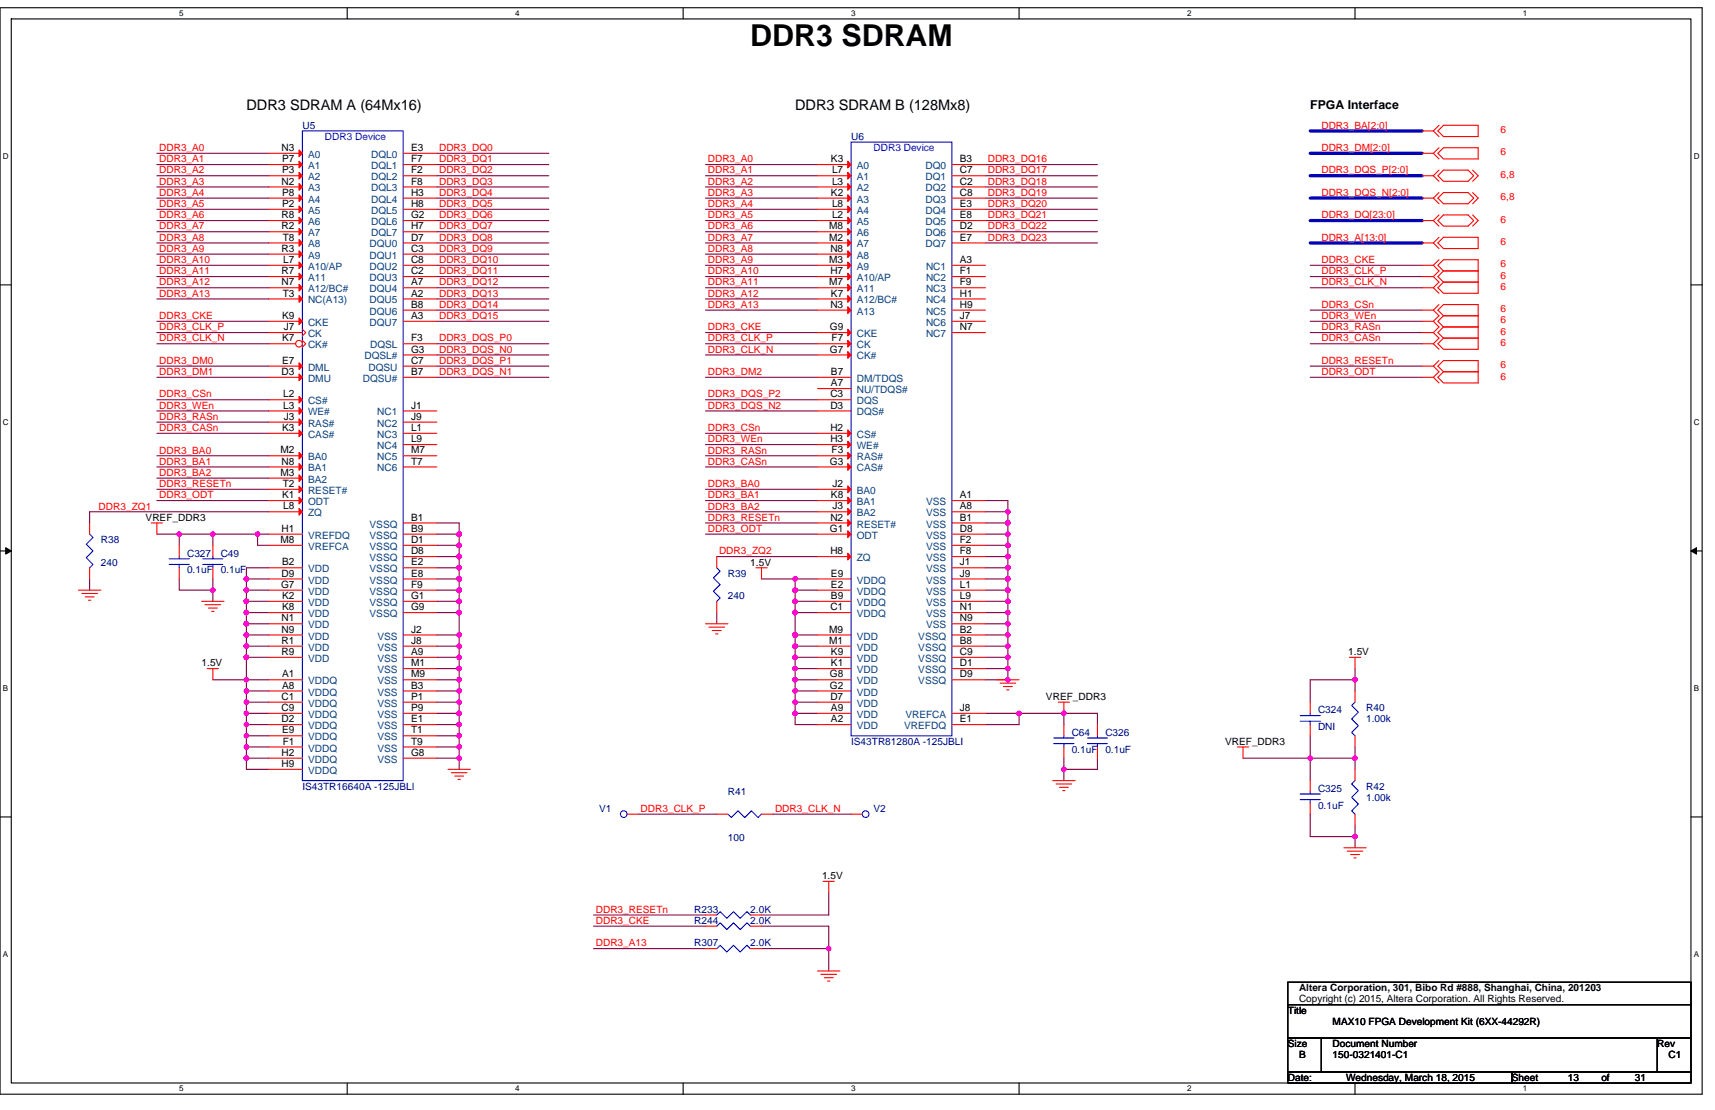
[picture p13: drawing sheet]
<svg xmlns="http://www.w3.org/2000/svg" width="432mm" height="279mm" viewBox="0 0 432 279" stroke-linecap="round" stroke-linejoin="round" font-family="sans-serif">
<defs><g id="words">
<text font-size="7.6" x="188.9" y="11.6">DDR3 SDRAM</text>
<g font-size="3.7">
<text x="62" y="27.8">DDR3 SDRAM A (64Mx16)</text>
<text x="200.2" y="27.8">DDR3 SDRAM B (128Mx8)</text>
</g>
<text font-size="3.1" x="329.9" y="27.3">FPGA Interface</text>
<g font-size="2.5" fill="#000080">
<text x="76.1" y="32.4">U5</text>
<text x="214.3" y="35.2">U6</text>
<text x="25.4" y="136.7">R38</text>
<text x="25.4" y="142.3">240</text>
<text x="47.1" y="140.1">C327</text>
<text x="55.6" y="140.1">C49</text>
<text x="47.1" y="144.3">0.1uF</text>
<text x="55.6" y="144.3">0.1uF</text>
<text x="183.3" y="145.2">R39</text>
<text x="183.3" y="150.8">240</text>
<text x="331.9" y="179.6">C324</text>
<text x="344" y="179">R40</text>
<text x="269.8" y="185.2">C64</text>
<text x="278.3" y="185.2">C326</text>
<text x="331.9" y="183.8">DNI</text>
<text x="344" y="181.8">1.00k</text>
<text x="214.3" y="187.5">IS43TR81280A -125JBLI</text>
<text x="269.8" y="189.4">0.1uF</text>
<text x="278.3" y="189.4">0.1uF</text>
<text x="76.1" y="198.7">IS43TR16640A -125JBLI</text>
<text x="183.3" y="200.1">R41</text>
<text x="331.9" y="199.3">C325</text>
<text x="331.9" y="203.5">0.1uF</text>
<text x="344" y="198.7">R42</text>
<text x="344" y="201.5">1.00k</text>
<text x="150.9" y="204.4">V1</text>
<text x="219.9" y="204.4">V2</text>
<text x="183.3" y="211.7">100</text>
<text x="174.8" y="229.7">R233</text>
<text x="174.8" y="232.6">R244</text>
<text x="188.9" y="229.7">2.0K</text>
<text x="188.9" y="232.6">2.0K</text>
<text x="174.8" y="238.2">R307</text>
<text x="188.9" y="238.2">2.0K</text>
</g>
<g font-size="2.5" fill="#00f">
<text x="81.8" y="35.2">DDR3 Device</text>
<text x="219.9" y="38">DDR3 Device</text>
</g>
<g font-size="2.5" fill="#f00">
<text x="332.7" y="32.4">DDR3_BA[2:0]</text>
<text x="377.8" y="33.5">6</text>
<text x="40.1" y="40.9">DDR3_A1</text>
<text x="40.1" y="38">DDR3_A0</text>
<text x="110.6" y="38">DDR3_DQ0</text>
<text x="110.6" y="40.9">DDR3_DQ1</text>
<text x="178.2" y="40.9">DDR3_A0</text>
<text x="248.7" y="40.9">DDR3_DQ16</text>
<text x="332.7" y="38">DDR3_DM[2:0]</text>
<text x="377.8" y="39.1">6</text>
<text x="40.1" y="43.7">DDR3_A2</text>
<text x="40.1" y="46.5">DDR3_A3</text>
<text x="110.6" y="43.7">DDR3_DQ2</text>
<text x="110.6" y="46.5">DDR3_DQ3</text>
<text x="178.2" y="43.7">DDR3_A1</text>
<text x="178.2" y="46.5">DDR3_A2</text>
<text x="248.7" y="43.7">DDR3_DQ17</text>
<text x="248.7" y="46.5">DDR3_DQ18</text>
<text x="332.7" y="43.7">DDR3_DQS_P[2:0]</text>
<text x="377.8" y="44.8">6,8</text>
<text x="40.1" y="52.1">DDR3_A5</text>
<text x="40.1" y="49.3">DDR3_A4</text>
<text x="110.6" y="52.1">DDR3_DQ5</text>
<text x="110.6" y="49.3">DDR3_DQ4</text>
<text x="178.2" y="49.3">DDR3_A3</text>
<text x="178.2" y="52.1">DDR3_A4</text>
<text x="248.7" y="52.1">DDR3_DQ20</text>
<text x="248.7" y="49.3">DDR3_DQ19</text>
<text x="332.7" y="49.3">DDR3_DQS_N[2:0]</text>
<text x="377.8" y="50.4">6,8</text>
<text x="40.1" y="54.9">DDR3_A6</text>
<text x="40.1" y="57.8">DDR3_A7</text>
<text x="110.6" y="54.9">DDR3_DQ6</text>
<text x="110.6" y="57.8">DDR3_DQ7</text>
<text x="178.2" y="54.9">DDR3_A5</text>
<text x="178.2" y="57.8">DDR3_A6</text>
<text x="248.7" y="54.9">DDR3_DQ21</text>
<text x="248.7" y="57.8">DDR3_DQ22</text>
<text x="332.7" y="54.9">DDR3_DQ[23:0]</text>
<text x="377.8" y="56.1">6</text>
<text x="40.1" y="60.6">DDR3_A8</text>
<text x="40.1" y="63.4">DDR3_A9</text>
<text x="110.6" y="60.6">DDR3_DQ8</text>
<text x="110.6" y="63.4">DDR3_DQ9</text>
<text x="178.2" y="60.6">DDR3_A7</text>
<text x="178.2" y="63.4">DDR3_A8</text>
<text x="248.7" y="60.6">DDR3_DQ23</text>
<text x="332.7" y="60.6">DDR3_A[13:0]</text>
<text x="377.8" y="61.7">6</text>
<text x="40.1" y="69">DDR3_A11</text>
<text x="40.1" y="71.9">DDR3_A12</text>
<text x="40.1" y="66.2">DDR3_A10</text>
<text x="110.6" y="69">DDR3_DQ11</text>
<text x="110.6" y="71.9">DDR3_DQ12</text>
<text x="110.6" y="66.2">DDR3_DQ10</text>
<text x="178.2" y="71.9">DDR3_A11</text>
<text x="178.2" y="66.2">DDR3_A9</text>
<text x="178.2" y="69">DDR3_A10</text>
<text x="332.7" y="66.2">DDR3_CKE</text>
<text x="332.7" y="69">DDR3_CLK_P</text>
<text x="332.7" y="71.9">DDR3_CLK_N</text>
<text x="377.8" y="67.3">6</text>
<text x="377.8" y="70.2">6</text>
<text x="40.1" y="74.7">DDR3_A13</text>
<text x="110.6" y="74.7">DDR3_DQ13</text>
<text x="110.6" y="77.5">DDR3_DQ14</text>
<text x="178.2" y="74.7">DDR3_A12</text>
<text x="178.2" y="77.5">DDR3_A13</text>
<text x="332.7" y="77.5">DDR3_CSn</text>
<text x="377.8" y="73">6</text>
<text x="40.1" y="83.1">DDR3_CLK_P</text>
<text x="40.1" y="80.3">DDR3_CKE</text>
<text x="110.6" y="80.3">DDR3_DQ15</text>
<text x="178.2" y="83.1">DDR3_CKE</text>
<text x="332.7" y="80.3">DDR3_WEn</text>
<text x="332.7" y="83.1">DDR3_RASn</text>
<text x="377.8" y="78.6">6</text>
<text x="377.8" y="81.4">6</text>
<text x="40.1" y="86">DDR3_CLK_N</text>
<text x="110.6" y="86">DDR3_DQS_P0</text>
<text x="110.6" y="88.8">DDR3_DQS_N0</text>
<text x="178.2" y="86">DDR3_CLK_P</text>
<text x="178.2" y="88.8">DDR3_CLK_N</text>
<text x="332.7" y="86">DDR3_CASn</text>
<text x="377.8" y="84.3">6</text>
<text x="377.8" y="87.1">6</text>
<text x="40.1" y="91.6">DDR3_DM0</text>
<text x="40.1" y="94.4">DDR3_DM1</text>
<text x="110.6" y="91.6">DDR3_DQS_P1</text>
<text x="110.6" y="94.4">DDR3_DQS_N1</text>
<text x="178.2" y="94.4">DDR3_DM2</text>
<text x="332.7" y="91.6">DDR3_RESETn</text>
<text x="332.7" y="94.4">DDR3_ODT</text>
<text x="377.8" y="92.7">6</text>
<text x="377.8" y="95.5">6</text>
<text x="40.1" y="100.1">DDR3_CSn</text>
<text x="178.2" y="100.1">DDR3_DQS_P2</text>
<text x="40.1" y="102.9">DDR3_WEn</text>
<text x="40.1" y="105.7">DDR3_RASn</text>
<text x="178.2" y="102.9">DDR3_DQS_N2</text>
<text x="40.1" y="108.5">DDR3_CASn</text>
<text x="178.2" y="108.5">DDR3_CSn</text>
<text x="178.2" y="111.3">DDR3_WEn</text>
<text x="40.1" y="119.8">DDR3_BA2</text>
<text x="40.1" y="117">DDR3_BA1</text>
<text x="40.1" y="114.2">DDR3_BA0</text>
<text x="178.2" y="114.2">DDR3_RASn</text>
<text x="178.2" y="117">DDR3_CASn</text>
<text x="40.1" y="122.6">DDR3_RESETn</text>
<text x="40.1" y="125.4">DDR3_ODT</text>
<text x="178.2" y="122.6">DDR3_BA0</text>
<text x="178.2" y="125.4">DDR3_BA1</text>
<text x="24.8" y="128.2">DDR3_ZQ1</text>
<text x="178.2" y="128.2">DDR3_BA2</text>
<text x="178.2" y="131.1">DDR3_RESETn</text>
<text x="178.2" y="133.9">DDR3_ODT</text>
<text x="181" y="139.5">DDR3_ZQ2</text>
<text x="161.3" y="204.4">DDR3_CLK_P</text>
<text x="195.1" y="204.4">DDR3_CLK_N</text>
<text x="150" y="229.7">DDR3_RESETn</text>
<text x="150" y="232.6">DDR3_CKE</text>
<text x="150" y="238.2">DDR3_A13</text>
</g>
<g font-size="2.5">
<text x="70.9" y="38">N3</text>
<text x="71.1" y="40.8">P7</text>
<text x="103.5" y="38">E3</text>
<text x="103.5" y="40.8">F7</text>
<text x="209.2" y="40.8">K3</text>
<text x="241.6" y="40.8">B3</text>
<text x="70.9" y="46.5">N2</text>
<text x="71.1" y="43.6">P3</text>
<text x="103.5" y="43.6">F2</text>
<text x="103.5" y="46.5">F8</text>
<text x="209.5" y="43.6">L7</text>
<text x="209.5" y="46.5">L3</text>
<text x="241.6" y="43.6">C7</text>
<text x="241.6" y="46.5">C2</text>
<text x="71.1" y="52.1">P2</text>
<text x="71.1" y="49.3">P8</text>
<text x="103.5" y="49.3">H3</text>
<text x="103.5" y="52.1">H8</text>
<text x="209.2" y="49.3">K2</text>
<text x="209.5" y="52.1">L8</text>
<text x="241.6" y="49.3">C8</text>
<text x="241.6" y="52.1">E3</text>
<text x="70.9" y="57.7">R2</text>
<text x="70.9" y="54.9">R8</text>
<text x="103.5" y="54.9">G2</text>
<text x="103.5" y="57.7">H7</text>
<text x="208.8" y="57.7">M8</text>
<text x="209.5" y="54.9">L2</text>
<text x="241.6" y="54.9">E8</text>
<text x="241.6" y="57.7">D2</text>
<text x="70.9" y="63.4">R3</text>
<text x="71.2" y="60.6">T8</text>
<text x="103.5" y="60.6">D7</text>
<text x="103.5" y="63.4">C3</text>
<text x="208.8" y="60.6">M2</text>
<text x="209.1" y="63.4">N8</text>
<text x="241.6" y="60.6">E7</text>
<text x="70.9" y="69">R7</text>
<text x="70.9" y="71.8">N7</text>
<text x="71.3" y="66.2">L7</text>
<text x="103.5" y="66.2">C8</text>
<text x="103.5" y="69">C2</text>
<text x="103.5" y="71.8">A7</text>
<text x="208.8" y="71.8">M7</text>
<text x="208.8" y="66.2">M3</text>
<text x="209.1" y="69">H7</text>
<text x="241.6" y="66.2">A3</text>
<text x="241.6" y="69">F1</text>
<text x="241.6" y="71.8">F9</text>
<text x="71.2" y="74.7">T3</text>
<text x="103.5" y="74.7">A2</text>
<text x="103.5" y="77.5">B8</text>
<text x="209.1" y="77.5">N3</text>
<text x="209.2" y="74.7">K7</text>
<text x="241.6" y="77.5">H9</text>
<text x="241.6" y="74.7">H1</text>
<text x="71.1" y="80.3">K9</text>
<text x="71.5" y="83.1">J7</text>
<text x="103.5" y="80.3">A3</text>
<text x="208.9" y="83.1">G9</text>
<text x="241.6" y="80.3">J7</text>
<text x="241.6" y="83.1">N7</text>
<text x="71.1" y="85.9">K7</text>
<text x="103.5" y="88.8">G3</text>
<text x="103.5" y="85.9">F3</text>
<text x="208.9" y="88.8">G7</text>
<text x="209.4" y="85.9">F7</text>
<text x="70.9" y="94.4">D3</text>
<text x="71.1" y="91.6">E7</text>
<text x="103.5" y="94.4">B7</text>
<text x="103.5" y="91.6">C7</text>
<text x="209.2" y="94.4">B7</text>
<text x="71.3" y="100">L2</text>
<text x="209.1" y="100">C3</text>
<text x="209.2" y="97.2">A7</text>
<text x="71.3" y="102.8">L3</text>
<text x="71.5" y="105.7">J3</text>
<text x="103.5" y="102.8">J1</text>
<text x="103.5" y="105.7">J9</text>
<text x="209.1" y="102.8">D3</text>
<text x="71.1" y="108.5">K3</text>
<text x="103.5" y="111.3">L9</text>
<text x="103.5" y="108.5">L1</text>
<text x="209.1" y="108.5">H2</text>
<text x="209.1" y="111.3">H3</text>
<text x="70.6" y="114.1">M2</text>
<text x="70.6" y="119.8">M3</text>
<text x="70.9" y="116.9">N8</text>
<text x="103.5" y="114.1">M7</text>
<text x="103.5" y="116.9">T7</text>
<text x="208.9" y="116.9">G3</text>
<text x="209.4" y="114.1">F3</text>
<text x="71.1" y="125.4">K1</text>
<text x="71.2" y="122.6">T2</text>
<text x="209.2" y="125.4">K8</text>
<text x="209.6" y="122.6">J2</text>
<text x="241.6" y="125.4">A1</text>
<text x="36.7" y="131.1">VREF_DDR3</text>
<text x="71.3" y="128.2">L8</text>
<text x="103.5" y="131">B1</text>
<text x="209.1" y="131">N2</text>
<text x="209.6" y="128.2">J3</text>
<text x="241.6" y="128.2">A8</text>
<text x="241.6" y="131">B1</text>
<text x="70.6" y="136.7">M8</text>
<text x="70.9" y="133.9">H1</text>
<text x="103.5" y="133.9">B9</text>
<text x="103.5" y="136.7">D1</text>
<text x="208.9" y="133.9">G1</text>
<text x="241.6" y="133.9">D8</text>
<text x="241.6" y="136.7">F2</text>
<text x="71.1" y="142.3">B2</text>
<text x="103.5" y="139.5">D8</text>
<text x="103.5" y="142.3">E2</text>
<text x="188.9" y="142.3">1.5V</text>
<text x="209.1" y="139.5">H8</text>
<text x="241.6" y="139.5">F8</text>
<text x="241.6" y="142.3">J1</text>
<text x="70.8" y="148">G7</text>
<text x="70.9" y="145.1">D9</text>
<text x="103.5" y="145.1">E8</text>
<text x="103.5" y="148">F9</text>
<text x="209.2" y="148">E2</text>
<text x="209.2" y="145.1">E9</text>
<text x="241.6" y="145.1">J9</text>
<text x="241.6" y="148">L1</text>
<text x="71.1" y="150.8">K2</text>
<text x="71.1" y="153.6">K8</text>
<text x="103.5" y="150.8">G1</text>
<text x="103.5" y="153.6">G9</text>
<text x="209.1" y="153.6">C1</text>
<text x="209.2" y="150.8">B9</text>
<text x="241.6" y="150.8">L9</text>
<text x="241.6" y="153.6">N1</text>
<text x="70.9" y="156.4">N1</text>
<text x="70.9" y="159.2">N9</text>
<text x="103.5" y="159.2">J2</text>
<text x="208.8" y="159.2">M9</text>
<text x="241.6" y="159.2">B2</text>
<text x="241.6" y="156.4">N9</text>
<text x="50.8" y="167.7">1.5V</text>
<text x="70.9" y="162.1">R1</text>
<text x="70.9" y="164.9">R9</text>
<text x="103.5" y="164.9">A9</text>
<text x="103.5" y="162.1">J8</text>
<text x="103.5" y="167.7">M1</text>
<text x="208.8" y="162.1">M1</text>
<text x="209.2" y="167.7">K1</text>
<text x="209.2" y="164.9">K9</text>
<text x="241.6" y="162.1">B8</text>
<text x="241.6" y="164.9">C9</text>
<text x="241.6" y="167.7">D1</text>
<text x="339.5" y="164.9">1.5V</text>
<text x="71.1" y="170.5">A1</text>
<text x="71.1" y="173.3">A8</text>
<text x="103.5" y="173.3">B3</text>
<text x="103.5" y="170.5">M9</text>
<text x="208.9" y="173.3">G2</text>
<text x="208.9" y="170.5">G8</text>
<text x="241.6" y="170.5">D9</text>
<text x="70.9" y="176.1">C1</text>
<text x="70.9" y="179">C9</text>
<text x="103.5" y="176.1">P1</text>
<text x="103.5" y="179">P9</text>
<text x="209.1" y="176.1">D7</text>
<text x="209.2" y="179">A9</text>
<text x="241.6" y="179">J8</text>
<text x="263.4" y="176.2">VREF_DDR3</text>
<text x="70.9" y="181.8">D2</text>
<text x="71.1" y="184.6">E9</text>
<text x="103.5" y="181.8">E1</text>
<text x="103.5" y="184.6">T1</text>
<text x="209.2" y="181.8">A2</text>
<text x="241.6" y="181.8">E1</text>
<text x="70.9" y="190.2">H2</text>
<text x="71.2" y="187.4">F1</text>
<text x="103.5" y="190.2">G8</text>
<text x="103.5" y="187.4">T9</text>
<text x="308.5" y="187.5">VREF_DDR3</text>
<text x="70.9" y="193.1">H9</text>
<text x="207" y="221.3">1.5V</text>
<text x="327.1" y="249.6">Altera Corporation, 301, Bibo Rd #888, Shanghai, China, 201203</text>
<text x="324.3" y="255.1">Title</text>
<text x="327.1" y="252.3">Copyright (c) 2015, Altera Corporation. All Rights Reserved.</text>
<text x="335.5" y="257.9">MAX10 FPGA Development Kit (6XX-44292R)</text>
<text x="324.3" y="263.6">Size</text>
<text x="335.5" y="263.6">Document Number</text>
<text x="417.3" y="263.6">Rev</text>
<text x="327.1" y="266.4">B</text>
<text x="335.5" y="266.4">150-0321401-C1</text>
<text x="420.1" y="266.4">C1</text>
<text x="324.3" y="272">Date:</text>
<text x="338.9" y="272">Wednesday, March 18, 2015</text>
<text x="380.6" y="272">Sheet</text>
<text x="394.7" y="272">13</text>
<text x="403.2" y="272">of</text>
<text x="411.6" y="272">31</text>
</g>
<g font-size="2.5" fill="#004080">
<text x="77.6" y="39.7">A0</text>
<text x="93.5" y="39.7">DQL0</text>
<text x="77.6" y="45.4">A2</text>
<text x="77.6" y="42.6">A1</text>
<text x="93.5" y="42.6">DQL1</text>
<text x="93.5" y="45.4">DQL2</text>
<text x="215.7" y="42.6">A0</text>
<text x="215.7" y="45.4">A1</text>
<text x="233" y="42.6">DQ0</text>
<text x="233" y="45.4">DQ1</text>
<text x="77.6" y="53.8">A5</text>
<text x="77.6" y="51">A4</text>
<text x="77.6" y="48.2">A3</text>
<text x="93.5" y="48.2">DQL3</text>
<text x="93.5" y="51">DQL4</text>
<text x="93.5" y="53.8">DQL5</text>
<text x="215.7" y="48.2">A2</text>
<text x="215.7" y="51">A3</text>
<text x="215.7" y="53.8">A4</text>
<text x="233" y="48.2">DQ2</text>
<text x="233" y="51">DQ3</text>
<text x="233" y="53.8">DQ4</text>
<text x="77.6" y="59.5">A7</text>
<text x="77.6" y="56.7">A6</text>
<text x="93.5" y="56.7">DQL6</text>
<text x="93.5" y="59.5">DQL7</text>
<text x="215.7" y="56.7">A5</text>
<text x="215.7" y="59.5">A6</text>
<text x="233" y="56.7">DQ5</text>
<text x="233" y="59.5">DQ6</text>
<text x="77.6" y="65.1">A9</text>
<text x="77.6" y="62.3">A8</text>
<text x="93" y="62.3">DQU0</text>
<text x="93" y="65.1">DQU1</text>
<text x="215.7" y="62.3">A7</text>
<text x="215.7" y="65.1">A8</text>
<text x="233" y="62.3">DQ7</text>
<text x="77.6" y="67.9">A10/AP</text>
<text x="77.6" y="70.8">A11</text>
<text x="93" y="67.9">DQU2</text>
<text x="93" y="70.8">DQU3</text>
<text x="215.7" y="70.8">A10/AP</text>
<text x="215.7" y="67.9">A9</text>
<text x="233.2" y="67.9">NC1</text>
<text x="233.2" y="70.8">NC2</text>
<text x="77.6" y="73.6">A12/BC#</text>
<text x="77.6" y="76.4">NC(A13)</text>
<text x="93" y="73.6">DQU4</text>
<text x="93" y="76.4">DQU5</text>
<text x="215.7" y="73.6">A11</text>
<text x="215.7" y="76.4">A12/BC#</text>
<text x="233.2" y="73.6">NC3</text>
<text x="233.2" y="76.4">NC4</text>
<text x="77.6" y="82">CKE</text>
<text x="93" y="79.2">DQU6</text>
<text x="93" y="82">DQU7</text>
<text x="215.7" y="79.2">A13</text>
<text x="233.2" y="79.2">NC5</text>
<text x="233.2" y="82">NC6</text>
<text x="77.6" y="87.7">CK#</text>
<text x="77.6" y="84.9">CK</text>
<text x="93.2" y="87.7">DQSL</text>
<text x="215.7" y="87.7">CK</text>
<text x="215.7" y="84.9">CKE</text>
<text x="233.2" y="84.9">NC7</text>
<text x="77.6" y="93.3">DML</text>
<text x="91.8" y="90.5">DQSL#</text>
<text x="92.8" y="93.3">DQSU</text>
<text x="215.7" y="90.5">CK#</text>
<text x="77.6" y="101.8">CS#</text>
<text x="77.6" y="96.1">DMU</text>
<text x="91.3" y="96.1">DQSU#</text>
<text x="215.7" y="96.1">DM/TDQS</text>
<text x="215.7" y="101.8">DQS</text>
<text x="215.7" y="99">NU/TDQS#</text>
<text x="77.6" y="104.6">WE#</text>
<text x="77.6" y="107.4">RAS#</text>
<text x="95" y="104.6">NC1</text>
<text x="95" y="107.4">NC2</text>
<text x="215.7" y="104.6">DQS#</text>
<text x="77.6" y="110.2">CAS#</text>
<text x="95" y="113.1">NC4</text>
<text x="95" y="110.2">NC3</text>
<text x="215.7" y="110.2">CS#</text>
<text x="215.7" y="113.1">WE#</text>
<text x="77.6" y="115.9">BA0</text>
<text x="77.6" y="118.7">BA1</text>
<text x="95" y="115.9">NC5</text>
<text x="95" y="118.7">NC6</text>
<text x="215.7" y="118.7">CAS#</text>
<text x="215.7" y="115.9">RAS#</text>
<text x="77.6" y="124.3">RESET#</text>
<text x="77.6" y="121.5">BA2</text>
<text x="215.7" y="124.3">BA0</text>
<text x="77.6" y="130">ZQ</text>
<text x="77.6" y="127.1">ODT</text>
<text x="215.7" y="127.1">BA1</text>
<text x="215.7" y="130">BA2</text>
<text x="233.2" y="127.1">VSS</text>
<text x="233.2" y="130">VSS</text>
<text x="77.6" y="135.6">VREFDQ</text>
<text x="93" y="132.8">VSSQ</text>
<text x="93" y="135.6">VSSQ</text>
<text x="215.7" y="135.6">ODT</text>
<text x="215.7" y="132.8">RESET#</text>
<text x="233.2" y="132.8">VSS</text>
<text x="233.2" y="135.6">VSS</text>
<text x="77.6" y="138.4">VREFCA</text>
<text x="93" y="138.4">VSSQ</text>
<text x="93" y="141.2">VSSQ</text>
<text x="215.7" y="141.2">ZQ</text>
<text x="233.2" y="138.4">VSS</text>
<text x="233.2" y="141.2">VSS</text>
<text x="77.6" y="144.1">VDD</text>
<text x="77.6" y="146.9">VDD</text>
<text x="77.6" y="149.7">VDD</text>
<text x="93" y="144.1">VSSQ</text>
<text x="93" y="146.9">VSSQ</text>
<text x="93" y="149.7">VSSQ</text>
<text x="215.7" y="149.7">VDDQ</text>
<text x="215.7" y="146.9">VDDQ</text>
<text x="233.2" y="144.1">VSS</text>
<text x="233.2" y="146.9">VSS</text>
<text x="233.2" y="149.7">VSS</text>
<text x="77.6" y="152.5">VDD</text>
<text x="77.6" y="155.3">VDD</text>
<text x="93" y="152.5">VSSQ</text>
<text x="93" y="155.3">VSSQ</text>
<text x="215.7" y="152.5">VDDQ</text>
<text x="215.7" y="155.3">VDDQ</text>
<text x="233.2" y="152.5">VSS</text>
<text x="233.2" y="155.3">VSS</text>
<text x="77.6" y="158.2">VDD</text>
<text x="77.6" y="161">VDD</text>
<text x="95" y="161">VSS</text>
<text x="215.7" y="161">VDD</text>
<text x="231.2" y="161">VSSQ</text>
<text x="233.2" y="158.2">VSS</text>
<text x="77.6" y="163.8">VDD</text>
<text x="77.6" y="166.6">VDD</text>
<text x="95" y="166.6">VSS</text>
<text x="95" y="163.8">VSS</text>
<text x="215.7" y="166.6">VDD</text>
<text x="215.7" y="163.8">VDD</text>
<text x="231.2" y="163.8">VSSQ</text>
<text x="231.2" y="166.6">VSSQ</text>
<text x="77.6" y="172.3">VDDQ</text>
<text x="95" y="169.4">VSS</text>
<text x="95" y="172.3">VSS</text>
<text x="215.7" y="172.3">VDD</text>
<text x="215.7" y="169.4">VDD</text>
<text x="231.2" y="169.4">VSSQ</text>
<text x="231.2" y="172.3">VSSQ</text>
<text x="77.6" y="175.1">VDDQ</text>
<text x="77.6" y="177.9">VDDQ</text>
<text x="95" y="175.1">VSS</text>
<text x="95" y="177.9">VSS</text>
<text x="215.7" y="177.9">VDD</text>
<text x="215.7" y="175.1">VDD</text>
<text x="77.6" y="180.7">VDDQ</text>
<text x="77.6" y="183.5">VDDQ</text>
<text x="95" y="183.5">VSS</text>
<text x="95" y="180.7">VSS</text>
<text x="215.7" y="183.5">VDD</text>
<text x="215.7" y="180.7">VDD</text>
<text x="227.7" y="183.5">VREFDQ</text>
<text x="227.9" y="180.7">VREFCA</text>
<text x="77.6" y="186.4">VDDQ</text>
<text x="77.6" y="189.2">VDDQ</text>
<text x="77.6" y="192">VDDQ</text>
<text x="95" y="192">VSS</text>
<text x="95" y="186.4">VSS</text>
<text x="95" y="189.2">VSS</text>
<text x="77.6" y="194.8">VDDQ</text>
</g>
<g font-size="2">
<text x="45.1" y="4.1">5</text>
<text x="129.7" y="4.1">4</text>
<text x="214.3" y="4.1">3</text>
<text x="298.9" y="4.1">2</text>
<text x="383.5" y="4.1">1</text>
<text x=".7" y="40">D</text>
<text x="426.5" y="40">D</text>
<text x=".7" y="107">C</text>
<text x="426.5" y="107">C</text>
<text x=".7" y="174">B</text>
<text x="426.5" y="174">B</text>
<text x=".7" y="240.9">A</text>
<text x="426.5" y="240.9">A</text>
<text x="45.1" y="274.7">5</text>
<text x="129.7" y="274.7">4</text>
<text x="214.3" y="274.7">3</text>
<text x="298.9" y="274.7">2</text>
<text x="383.5" y="274.7">1</text>
</g>
</g></defs>
<path d="M0 1.9h428.6v273.5h-428.6zM2.8 4.8h422.9v267.8h-422.9z" fill="none" stroke="#000" stroke-width=".28"/>
<g fill="#fff">
<path d="M45.1 2.2h1.1v2.3h-1.1z"/>
<path d="M45.1 272.9h1.1v2.3h-1.1z"/>
</g>
<path d="M87.4 1.9v2.9M87.4 272.6v2.8" fill="none" stroke="#000" stroke-width=".28"/>
<g fill="#fff">
<path d="M129.7 2.2h1.1v2.3h-1.1z"/>
<path d="M129.7 272.9h1.1v2.3h-1.1z"/>
</g>
<path d="M172 1.9v2.9M172 272.6v2.8" fill="none" stroke="#000" stroke-width=".28"/>
<g fill="#fff">
<path d="M214.3 2.2h1.1v2.3h-1.1z"/>
<path d="M214.3 272.9h1.1v2.3h-1.1z"/>
</g>
<path d="M256.6 1.9v2.9M256.6 272.6v2.8" fill="none" stroke="#000" stroke-width=".28"/>
<g fill="#fff">
<path d="M298.9 2.2h1.1v2.3h-1.1z"/>
<path d="M298.9 272.9h1.1v2.3h-1.1z"/>
</g>
<path d="M341.2 1.9v2.9M341.2 272.6v2.8" fill="none" stroke="#000" stroke-width=".28"/>
<g fill="#fff">
<path d="M383.5 2.2h1.1v2.3h-1.1z"/>
<path d="M383.5 272.9h1.1v2.3h-1.1z"/>
<path d="M.7 38.2h1.5v2.3h-1.5z"/>
<path d="M426.5 38.2h1.4v2.3h-1.4z"/>
<path d="M.7 105.2h1.5v2.2h-1.5z"/>
<path d="M426.5 105.2h1.4v2.2h-1.4z"/>
</g>
<path d="M0 71.7h2.8M425.7 71.7h2.9" fill="none" stroke="#000" stroke-width=".28"/>
<g fill="#fff">
<path d="M.7 172.1h1.4v2.3h-1.4z"/>
<path d="M426.5 172.1h1.3v2.3h-1.3z"/>
</g>
<path d="M0 138.7h2.8M425.7 138.7h2.9" fill="none" stroke="#000" stroke-width=".28"/>
<path d="M1.4 137.9l1.4 .8-1.4 .8zM425.7 138.7l1.4-.8v1.6z" fill="#000" stroke="#000" stroke-width=".25"/>
<g fill="#fff">
<path d="M.7 239.1h1.4v2.3h-1.4z"/>
<path d="M426.4 239.1h1.4v2.3h-1.4z"/>
</g>
<path d="M0 205.6h2.8M425.7 205.6h2.9M324.3 247.2h101.4v5.7h-101.4zM324.3 252.9h101.4v8.4h-101.4zM324.3 261.3h8.4v8.5h-8.4zM324.3 269.8h56.3v2.8h-56.3zM332.7 261.3h84.6v8.5h-84.6zM380.6 269.8h45.1v2.8h-45.1zM417.3 261.3h8.4v8.5h-8.4z" fill="none" stroke="#000" stroke-width=".28"/>
<g fill="none" stroke="#800040" stroke-width=".28">
<path d="M39.5 38.6h28.2M110 38.6h28.2M39.5 52.7h28.2M39.5 41.4h28.2M39.5 55.5h28.2M39.5 58.3h28.2M39.5 44.2h28.2M39.5 47.1h28.2M39.5 49.9h28.2M110 52.7h28.2M110 55.5h28.2M110 41.4h28.2"/>
<path d="M110 58.3h28.2M110 44.2h28.2M110 47.1h28.2M110 49.9h28.2M177.6 55.5h28.2M177.6 44.2h28.2M177.6 58.3h28.2M177.6 41.4h28.2M177.6 47.1h28.2M177.6 49.9h28.2M177.6 52.7h28.2M248.1 52.7h28.2"/>
<path d="M248.1 55.5h28.2M248.1 58.3h28.2M248.1 44.2h28.2M248.1 41.4h28.2M248.1 47.1h28.2M248.1 49.9h28.2M39.5 75.2h28.2M39.5 69.6h28.2M39.5 72.4h28.2M39.5 61.2h28.2M39.5 64h28.2M39.5 66.8h28.2"/>
<path d="M110 69.6h28.2M110 72.4h28.2M110 75.2h28.2M110 61.2h28.2M110 78.1h28.2M110 64h28.2M110 66.8h28.2M177.6 72.4h28.2M177.6 61.2h28.2M177.6 75.2h28.2M177.6 64h28.2M177.6 66.8h28.2"/>
<path d="M177.6 69.6h28.2M177.6 78.1h28.2M248.1 61.2h28.2M329.9 66.8h28.2M329.9 69.6h28.2M329.9 72.4h28.2M329.9 78.1h28.2M39.5 92.2h28.2M39.5 95h28.2M39.5 83.7h28.2M39.5 80.9h28.2M39.5 86.5h28.2"/>
<path d="M110 86.5h28.2M110 89.3h28.2M110 92.2h28.2M110 95h28.2M110 80.9h28.2M177.6 95h28.2M177.6 86.5h28.2M177.6 83.7h28.2M177.6 89.3h28.2M329.9 80.9h28.2M329.9 83.7h28.2M329.9 86.5h28.2"/>
<path d="M329.9 92.2h28.2M329.9 95h28.2M39.5 100.6h28.2M39.5 103.4h28.2M39.5 106.3h28.2M39.5 109.1h28.2M39.5 117.5h28.2M39.5 114.7h28.2M177.6 100.6h28.2M177.6 103.4h28.2M177.6 109.1h28.2M177.6 111.9h28.2"/>
<path d="M177.6 114.7h28.2M177.6 117.5h28.2M39.5 134.5h5.6v2.8M39.5 123.2h28.2M39.5 126h28.2M39.5 120.4h28.2M45.1 134.5h8.5M53.6 134.5v2.8M53.6 134.5h11.3M64.9 134.5v2.8h2.8M64.9 134.5h2.8M67.7 128.8h-45.1v2.8"/>
<path d="M110 131.6h5.6v2.9M110 134.5h5.6M110 137.3h5.6M115.6 137.3v2.8M115.6 134.5v2.8M177.6 128.8h28.2M177.6 123.2h28.2M177.6 126h28.2M177.6 131.6h28.2M177.6 134.5h28.2M248.1 128.8h5.7M248.1 126h5.7v2.8"/>
<path d="M248.1 131.6h5.7M248.1 134.5h5.7M248.1 137.3h5.7M253.8 137.3v2.8M253.8 134.5v2.8M253.8 131.6v2.9M253.8 128.8v2.8M22.6 145.7v2.8M45.1 145.7v2.8h8.5v-2.8M53.6 148.5v2.9M62 157v2.8M62 159.8v2.8"/>
<path d="M62 154.2v2.8M62 148.5v2.9M62 145.7v2.8M62 151.4v2.8M62 145.7h5.7M62 148.5h5.7M62 151.4h5.7M62 154.2h5.7M62 157h5.7M62 159.8h5.7M67.7 142.9h-5.7v2.8M110 151.4h5.6"/>
<path d="M110 154.2h5.6M110 159.8h5.6M110 140.1h5.6M110 142.9h5.6M110 145.7h5.6M110 148.5h5.6M115.6 145.7v2.8M115.6 148.5v2.9M115.6 142.9v2.8M115.6 140.1v2.8M115.6 151.4v2.8M115.6 154.2v5.6"/>
<path d="M115.6 159.8v2.8M180.5 154.2v2.8M180.5 140.1h25.3M191.7 145.7h8.5M200.2 145.7v2.8M200.2 151.4v2.8M200.2 159.8v2.8M200.2 154.2v5.6M200.2 148.5v2.9M200.2 145.7h5.6M200.2 148.5h5.6M200.2 151.4h5.6"/>
<path d="M200.2 154.2h5.6M200.2 159.8h5.6M248.1 151.4h5.7M248.1 154.2h5.7M248.1 140.1h5.7M248.1 142.9h5.7M248.1 145.7h5.7M248.1 148.5h5.7M248.1 157h5.7M248.1 159.8h5.7M253.8 145.7v2.8M253.8 148.5v2.9"/>
<path d="M253.8 142.9v2.8M253.8 140.1v2.8M253.8 151.4v2.8M253.8 159.8v2.8M253.8 154.2v2.8M253.8 157v2.8M53.6 171.1h8.4M62 162.6v2.9M62 165.5v5.6M62 171.1v2.8M62 173.9v2.8M62 176.7v2.9"/>
<path d="M62 179.6v2.8M62 162.6h5.7M62 165.5h5.7M62 171.1h5.7M62 173.9h5.7M62 176.7h5.7M62 179.6h5.7M110 179.6h5.6M110 162.6h5.6M110 165.5h5.6M110 168.3h5.6M110 171.1h5.6"/>
<path d="M110 173.9h5.6M110 176.7h5.6M115.6 176.7v2.9M115.6 162.6v2.9M115.6 165.5v2.8M115.6 168.3v2.8M115.6 171.1v2.8M115.6 173.9v2.8M115.6 179.6v2.8M200.2 171.1v2.8M200.2 176.7v2.9M200.2 179.6v2.8h5.6"/>
<path d="M200.2 165.5v2.8M200.2 162.6v2.9M200.2 168.3v2.8M200.2 173.9v2.8M200.2 162.6h5.6M200.2 165.5h5.6M200.2 171.1h5.6M200.2 173.9h5.6M200.2 176.7h5.6M200.2 179.6h5.6M200.2 168.3h5.6M248.1 179.6h19.8"/>
<path d="M248.1 162.6h5.7M248.1 165.5h5.7M248.1 168.3h5.7M253.8 165.5v2.8M253.8 168.3v2.8h-5.7M253.8 162.6v2.9M256.6 179.6v2.8h-8.5M267.9 179.6v2.8M267.9 179.6h8.4v2.8M341.2 171.1v2.8M341.2 171.1h-11.3v5.6M341.2 168.3v2.8"/>
<path d="M62 190.8v2.9h5.7M62 188v2.8M62 182.4v2.8M62 185.2v2.8M62 190.8h5.7M62 182.4h5.7M62 185.2h5.7M62 188h5.7M110 190.8h5.6M110 188h5.6M110 185.2h5.6M110 182.4h5.6"/>
<path d="M115.6 182.4v2.8M115.6 190.8v2.9M115.6 188v2.8M115.6 185.2v2.8M267.9 190.8v2.9M267.9 193.7v2.8M276.3 190.8v2.9h-8.4M313 190.8h16.9v5.7M329.9 185.2v5.6h11.3M341.2 188v2.8M341.2 190.8v2.9M160.7 204.9h19.8"/>
<path d="M194.6 204.9h19.7M329.9 204.9v5.7h11.3M341.2 210.6v2.8M341.2 207.8v2.8M149.4 230.3h28.2M149.4 233.1h28.2M149.4 238.8h28.2M191.7 233.1h17v5.7h-17M208.7 224.7v5.6h-17M208.7 238.8v5.6"/>
</g>
<g fill="#f0f" stroke="#f0f" stroke-width=".28">
<circle cx="115.6" cy="148.5" r=".56"/>
<circle cx="115.6" cy="145.7" r=".57"/>
<circle cx="115.6" cy="151.4" r=".56"/>
<circle cx="115.6" cy="142.9" r=".56"/>
<circle cx="115.6" cy="140.1" r=".56"/>
<circle cx="115.6" cy="137.3" r=".56"/>
<circle cx="115.6" cy="134.4" r=".56"/>
<circle cx="115.6" cy="154.2" r=".56"/>
<circle cx="115.6" cy="182.4" r=".56"/>
<circle cx="115.6" cy="190.8" r=".56"/>
<circle cx="115.6" cy="179.6" r=".56"/>
<circle cx="115.6" cy="176.7" r=".56"/>
<circle cx="115.6" cy="159.8" r=".57"/>
<circle cx="115.6" cy="162.6" r=".56"/>
<circle cx="115.6" cy="165.5" r=".56"/>
<circle cx="115.6" cy="168.3" r=".56"/>
<circle cx="115.6" cy="188" r=".57"/>
<circle cx="115.6" cy="171.1" r=".56"/>
<circle cx="115.6" cy="185.2" r=".56"/>
<circle cx="115.6" cy="173.9" r=".57"/>
<circle cx="53.6" cy="148.5" r=".55"/>
<circle cx="53.6" cy="134.4" r=".55"/>
<circle cx="45.1" cy="134.4" r=".56"/>
<circle cx="64.9" cy="134.4" r=".55"/>
<circle cx="62" cy="159.8" r=".56"/>
<circle cx="62" cy="157" r=".55"/>
<circle cx="62" cy="162.6" r=".55"/>
<circle cx="62" cy="154.2" r=".55"/>
<circle cx="62" cy="151.4" r=".55"/>
<circle cx="62" cy="148.5" r=".55"/>
<circle cx="62" cy="145.7" r=".56"/>
<circle cx="62" cy="165.5" r=".55"/>
<circle cx="62" cy="190.8" r=".55"/>
<circle cx="62" cy="188" r=".56"/>
<circle cx="62" cy="171.1" r=".55"/>
<circle cx="62" cy="173.9" r=".56"/>
<circle cx="62" cy="176.7" r=".55"/>
<circle cx="62" cy="179.6" r=".55"/>
<circle cx="62" cy="182.4" r=".55"/>
<circle cx="62" cy="185.2" r=".55"/>
<circle cx="200.2" cy="145.7" r=".57"/>
<circle cx="200.2" cy="148.5" r=".56"/>
<circle cx="200.2" cy="171.1" r=".56"/>
<circle cx="200.2" cy="173.9" r=".57"/>
<circle cx="200.2" cy="179.6" r=".56"/>
<circle cx="200.2" cy="151.4" r=".56"/>
<circle cx="200.2" cy="154.2" r=".56"/>
<circle cx="200.2" cy="159.8" r=".57"/>
<circle cx="200.2" cy="162.6" r=".56"/>
<circle cx="200.2" cy="165.5" r=".56"/>
<circle cx="200.2" cy="168.3" r=".56"/>
<circle cx="253.7" cy="128.8" r=".55"/>
<circle cx="253.7" cy="145.7" r=".56"/>
<circle cx="253.7" cy="148.5" r=".55"/>
<circle cx="253.7" cy="151.4" r=".55"/>
<circle cx="253.7" cy="142.9" r=".55"/>
<circle cx="253.7" cy="137.3" r=".55"/>
<circle cx="253.7" cy="140.1" r=".55"/>
<circle cx="253.7" cy="134.4" r=".55"/>
<circle cx="253.7" cy="154.2" r=".55"/>
<circle cx="253.7" cy="131.6" r=".56"/>
<circle cx="253.7" cy="162.6" r=".55"/>
<circle cx="253.7" cy="168.3" r=".55"/>
<circle cx="253.7" cy="171.1" r=".55"/>
<circle cx="253.7" cy="157" r=".55"/>
<circle cx="267.8" cy="179.6" r=".55"/>
<circle cx="253.7" cy="159.8" r=".56"/>
<circle cx="341.2" cy="210.6" r=".56"/>
<circle cx="341.2" cy="190.8" r=".56"/>
<circle cx="329.9" cy="190.8" r=".55"/>
<circle cx="341.2" cy="171.1" r=".56"/>
<circle cx="267.8" cy="193.7" r=".55"/>
<circle cx="208.6" cy="238.8" r=".55"/>
<circle cx="200.2" cy="176.7" r=".56"/>
<circle cx="253.7" cy="165.5" r=".55"/>
<circle cx="256.6" cy="179.6" r=".56"/>
</g>
<path d="M329.9 33h28.2M329.9 38.6h28.2M329.9 44.2h28.2M329.9 49.9h28.2M329.9 55.5h28.2M329.9 61.2h28.2" fill="none" stroke="#00f" stroke-width=".83"/>
<g fill="none" stroke="#f00" stroke-width=".28">
<path d="M67.7 38.6h8.4M358.1 33h2.8M358.1 38.6h2.8M360.9 33l1.4 1.4M360.9 38.6l1.4 1.4M362.3 31.5l-1.4 1.5M362.3 37.2l-1.4 1.4M363.4 31.5h8.8v2.9h-8.8l-1.4-1.4zM363.4 37.2h8.8v2.8h-8.8l-1.4-1.4zM67.7 52.7h8.4M67.7 49.9h8.4M67.7 47.1h8.4"/>
<path d="M67.7 44.2h8.4M67.7 41.4h8.4M67.7 58.3h8.4M67.7 55.5h8.4M205.8 41.4h8.5M205.8 44.2h8.5M205.8 47.1h8.5M205.8 49.9h8.5M205.8 52.7h8.5M205.8 55.5h8.5M205.8 58.3h8.5M239.7 41.4h8.4"/>
<path d="M239.7 44.2h8.4M239.7 47.1h8.4M239.7 49.9h8.4M239.7 52.7h8.4M239.7 55.5h8.4M239.7 58.3h8.4M358.1 44.2h2.8M358.1 49.9h2.8M358.1 55.5h2.8M360.9 44.2l1.4 1.4M360.9 49.9l1.4 1.4M360.9 55.5l1.4 1.4"/>
<path d="M362 49.9l1.4-1.4h6.2l1.5 1.4-1.5 1.4h-6.2zM362.3 42.8l-1.4 1.4M362.3 48.5l-1.4 1.4M362.3 54.1l-1.4 1.4M362.3 59.7l-1.4 1.5M363.4 59.7h8.8v2.9h-8.8l-1.4-1.4zM363.4 42.8h6.2l1.5 1.4-1.5 1.4h-6.2l-1.4-1.4zM363.4 54.1h6.2l1.5 1.4-1.5 1.4h-6.2l-1.4-1.4zM370.8 42.8l1.4 1.4-1.4 1.4M370.8 48.5l1.4 1.4-1.4 1.4M370.8 54.1l1.4 1.4-1.4 1.4M67.7 66.8h8.4"/>
<path d="M67.7 69.6h8.4M67.7 72.4h8.4M67.7 64h8.4M67.7 61.2h8.4M205.8 69.6h8.5M205.8 72.4h8.5M205.8 75.2h8.5M205.8 78.1h8.5M205.8 61.2h8.5M205.8 64h8.5M205.8 66.8h8.5M239.7 78.1h8.4"/>
<path d="M239.7 66.8h8.4M239.7 69.6h8.4M239.7 72.4h8.4M239.7 75.2h8.4M239.7 61.2h8.4M358.1 61.2h2.8M358.1 66.8h2.8M358.1 69.6h2.8M358.1 72.4h2.8M358.1 78.1h2.8M360.9 61.2l1.4 1.4M360.9 66.8l1.4 1.4-1.4 1.4"/>
<path d="M360.9 69.6l1.4 1.4-1.4 1.4M360.9 72.4l1.4 1.4M360.9 78.1l1.4 1.4-1.4 1.4M362.3 65.4l-1.4 1.4M362.3 76.7l-1.4 1.4M363.4 65.4h8.8v2.8h-8.8l-1.4-1.4zM363.4 71h8.8v2.8h-8.8l-1.4-1.4zM363.4 76.7h8.8v2.8h-8.8l-1.4-1.4zM372.2 68.2h-8.8l-1.4 1.4 1.4 1.4h8.8M372.2 68.2v2.8M372.2 79.5h-8.8l-1.4 1.4 1.4 1.4h8.8M372.2 79.5v2.8"/>
<path d="M76.1 85.7l.9 .8-.9 .9M205.8 89.3h8.5M205.8 86.5h8.5M205.8 83.7h8.5M205.8 95h8.5M205.8 97.8h8.5M239.7 80.9h8.4M239.7 83.7h8.4M358.1 80.9h2.8M358.1 83.7h2.8M358.1 86.5h2.8M358.1 92.2h2.8"/>
<path d="M358.1 95h2.8M360.9 80.9l1.4 1.4-1.4 1.4M360.9 83.7l1.4 1.4-1.4 1.4M360.9 86.5l1.4 1.4M360.9 92.2l1.4 1.4-1.4 1.4M360.9 95l1.4 1.4M362.3 90.8l-1.4 1.4M363.4 85.1h8.8v2.8h-8.8l-1.4-1.4zM363.4 90.8h8.8v2.8h-8.8l-1.4-1.4zM363.4 93.6h8.8v2.8h-8.8l-1.4-1.4zM372.2 82.3h-8.8l-1.4 1.4 1.4 1.4h8.8M372.2 82.3v2.8"/>
<path d="M101.5 111.9h8.5M101.5 114.7h8.5M101.5 103.4h8.5M101.5 109.1h8.5M205.8 117.5h8.5M205.8 109.1h8.5M205.8 103.4h8.5M205.8 100.6h8.5M205.8 114.7h8.5M205.8 111.9h8.5M22.6 131.6v2.9M38.1 131.6h2.8"/>
<path d="M39.5 131.6v2.9M45.1 137.3v2.8M53.6 137.3v2.8M67.7 123.2h8.4M67.7 128.8h8.4M101.5 131.6h8.5M101.5 134.5h8.5M101.5 137.3h8.5M205.8 123.2h8.5M205.8 126h8.5M205.8 128.8h8.5M205.8 134.5h8.5"/>
<path d="M205.8 131.6h8.5M239.7 126h8.4M239.7 128.8h8.4M239.7 131.6h8.4M239.7 134.5h8.4M239.7 137.3h8.4M19.7 148.5h5.7M20.6 149.4h4M21.4 150.2h2.3M22.3 151.1h.6M22.6 142.9v2.8M45.1 142.9v2.8"/>
<path d="M50.8 151.4h5.6M51.6 152.2h4M52.5 153.1h2.2M53.3 153.9h.6M53.6 142.9v2.8M177.6 157h5.7M178.5 157.9h3.9M179.3 158.7h2.3M180.2 159.6h.5M180.5 140.1v2.8M180.5 151.4v2.8M190.3 142.9h2.8"/>
<path d="M191.7 142.9v2.8M205.8 159.8h8.5M205.8 151.4h8.5M205.8 154.2h8.5M205.8 148.5h8.5M205.8 145.7h8.5M205.8 140.1h8.5M239.7 140.1h8.4M239.7 142.9h8.4M239.7 145.7h8.4M239.7 148.5h8.4M239.7 151.4h8.4"/>
<path d="M239.7 154.2h8.4M239.7 157h8.4M239.7 159.8h8.4M52.2 168.3h2.8M53.6 168.3v2.8M205.8 179.6h8.5M205.8 176.7h8.5M205.8 173.9h8.5M205.8 171.1h8.5M205.8 168.3h8.5M205.8 165.5h8.5M205.8 162.6h8.5"/>
<path d="M239.7 179.6h8.4M239.7 162.6h8.4M239.7 165.5h8.4M239.7 168.3h8.4M239.7 171.1h8.4M251 171.1h5.6M251.8 172h3.9M252.6 172.8h2.3M253.5 173.7h.5M266.4 176.7h2.9M267.9 176.7v2.9M329.9 176.7v2.9"/>
<path d="M339.7 165.5h2.9M341.2 165.5v2.8M341.2 173.9v2.8M112.8 193.7h5.6M113.6 194.5h4M114.5 195.3h2.2M115.3 196.2h.6M205.8 182.4h8.5M239.7 182.4h8.4M265 196.5h5.7M265.9 197.3h3.9M266.7 198.2h2.3"/>
<path d="M267.6 199h.5M267.9 182.4v2.8M267.9 188v2.8M276.3 182.4v2.8M276.3 188v2.8M311.6 188h2.8M313 188v2.8M329.9 182.4v2.8M329.9 196.5v2.8M341.2 185.2v2.8M341.2 193.7v2.8M157.9 204.9h2.8"/>
<path d="M214.3 204.9h2.8M329.9 202.1v2.8M338.3 213.4h5.7M339.2 214.2h3.9M340 215.1h2.3M340.9 215.9h.5M341.2 204.9v2.9M177.6 230.3h2.9M177.6 233.1h2.9M188.9 230.3h2.8M188.9 233.1h2.8M207.2 221.8h2.9"/>
<path d="M208.7 221.8v2.9M205.8 244.4h5.7M206.7 245.3h3.9M207.5 246.1h2.3M208.4 247h.5"/>
</g>
<g fill="none" stroke="#00f" stroke-width=".28">
<path d="M76.1 33h25.4v163.5h-25.4zM214.3 35.8h25.4v149.4h-25.4zM22.6 134.5l.8 .8-1.7 1.7 1.7 1.7-1.7 1.7 1.7 1.7-.8 .8M42.6 140.7h5.1M42.6 142.1h5.1M45.1 142.1v.8M45.1 140.1v.6M51.1 140.7h5M51.1 142.1h5M53.6 142.1v.8M53.6 140.1v.6M180.5 142.9l.8 .9-1.7 1.7 1.7 1.7-1.7 1.6 1.7 1.7-.8 .9"/>
<path d="M329.9 179.6v.5M341.2 176.7l-.9 .9 1.7 1.7-1.7 1.7 1.7 1.7-1.7 1.7 .9 .8M265.3 185.8h5.1M265.3 187.2h5.1M267.9 187.2v.8M267.9 185.2v.6M273.8 185.8h5M273.8 187.2h5M276.3 187.2v.8M276.3 185.2v.6M327.3 180.1h5.1M327.3 181.5h5.1"/>
<path d="M327.3 199.9h5.1M329.9 181.5v.9M329.9 199.3v.6M341.2 196.5l-.9 .8 1.7 1.7-1.7 1.7 1.7 1.7-1.7 1.7 .9 .8M327.3 201.3h5.1M329.9 201.3v.8M180.5 230.3l.8-.8 1.7 1.7 1.7-1.7 1.7 1.7 1.7-1.7 .8 .8M180.5 233.1l.8-.8 1.7 1.7 1.7-1.7 1.7 1.7 1.7-1.7 .8 .8"/>
<circle cx="157" cy="204.9" r=".84"/>
<circle cx="217.9" cy="204.9" r=".84"/>
</g>
<g fill="#f00" stroke="#f00" stroke-width=".28">
<path d="M213.4 40.6l.9 .8-.9 .9z"/>
<path d="M213.4 43.4l.9 .8-.9 .9z"/>
<path d="M213.4 68.8l.9 .8-.9 .9z"/>
<path d="M213.4 71.6l.9 .8-.9 .9z"/>
<path d="M213.4 74.4l.9 .8-.9 .9z"/>
<path d="M213.4 77.2l.9 .9-.9 .8z"/>
<path d="M213.4 46.2l.9 .9-.9 .8z"/>
<path d="M213.4 49l.9 .9-.9 .8z"/>
<path d="M213.4 51.8l.9 .9-.9 .8z"/>
<path d="M213.4 54.7l.9 .8-.9 .9z"/>
<path d="M213.4 57.5l.9 .8-.9 .9z"/>
<path d="M213.4 60.3l.9 .9-.9 .8z"/>
<path d="M213.4 63.1l.9 .9-.9 .8z"/>
<path d="M213.4 65.9l.9 .9-.9 .8z"/>
<path d="M213.4 122.3l.9 .9-.9 .8z"/>
<path d="M213.4 125.2l.9 .8-.9 .9z"/>
<path d="M213.4 128l.9 .8-.9 .9z"/>
<path d="M213.4 116.7l.9 .8-.9 .9z"/>
<path d="M213.4 108.2l.9 .9-.9 .8z"/>
<path d="M213.4 88.5l.9 .8-.9 .9z"/>
<path d="M213.4 85.7l.9 .8-.9 .9z"/>
<path d="M213.4 82.9l.9 .8-.9 .9z"/>
<path d="M213.4 133.6l.9 .9-.9 .8z"/>
<path d="M213.4 113.9l.9 .8-.9 .9z"/>
<path d="M213.4 130.8l.9 .8-.9 .9z"/>
<path d="M213.4 111.1l.9 .8-.9 .9z"/>
<path d="M213.4 139.3l.9 .8-.9 .8z"/>
<path d="M75.3 51.8l.8 .9-.8 .8z"/>
<path d="M75.3 49l.8 .9-.8 .8z"/>
<path d="M75.3 46.2l.8 .9-.8 .8z"/>
<path d="M75.3 43.4l.8 .8-.8 .9z"/>
<path d="M75.3 40.6l.8 .8-.8 .9z"/>
<path d="M75.3 37.7l.8 .9-.8 .8z"/>
<path d="M75.3 65.9l.8 .9-.8 .8z"/>
<path d="M75.3 68.8l.8 .8-.8 .9z"/>
<path d="M75.3 71.6l.8 .8-.8 .9z"/>
<path d="M75.3 122.3l.8 .9-.8 .8z"/>
<path d="M75.3 63.1l.8 .9-.8 .8z"/>
<path d="M75.3 60.3l.8 .9-.8 .8z"/>
<path d="M75.3 57.5l.8 .8-.8 .9z"/>
<path d="M75.3 54.7l.8 .8-.8 .9z"/>
<path d="M75.3 128l.8 .8-.8 .9z"/>
</g>
<circle cx="75.3" cy="86.5" r=".84" fill="#fff" stroke="#f00" stroke-width=".28"/>
<g fill="none" stroke="#f00" stroke-width=".28">
<path d="M101.5 38.6h8.5M101.5 41.4h8.5M101.5 44.2h8.5M101.5 47.1h8.5M101.5 49.9h8.5M101.5 52.7h8.5M101.5 55.5h8.5M101.5 58.3h8.5M67.7 75.2h8.4M101.5 61.2h8.5M101.5 64h8.5M101.5 66.8h8.5"/>
<path d="M101.5 69.6h8.5M101.5 72.4h8.5M101.5 75.2h8.5M101.5 78.1h8.5M67.7 86.5h6.7M67.7 80.9h8.4M67.7 83.7h8.4M67.7 95h8.4M67.7 92.2h8.4M76.1 82.9l.9 .8-.9 .9M101.5 86.5h8.5M101.5 80.9h8.5"/>
<path d="M101.5 92.2h8.5M101.5 89.3h8.5M101.5 95h8.5M67.7 103.4h8.4M67.7 106.3h8.4M67.7 100.6h8.4M67.7 114.7h8.4M67.7 117.5h8.4M67.7 109.1h8.4M101.5 106.3h8.5M101.5 117.5h8.5M67.7 126h8.4"/>
<path d="M67.7 120.4h8.4M67.7 134.5h8.4M67.7 137.3h8.4M67.7 142.9h8.4M67.7 145.7h8.4M67.7 148.5h8.4M67.7 151.4h8.4M67.7 154.2h8.4M67.7 157h8.4M67.7 159.8h8.4M101.5 140.1h8.5M101.5 142.9h8.5"/>
<path d="M101.5 145.7h8.5M101.5 148.5h8.5M101.5 151.4h8.5M101.5 154.2h8.5M101.5 159.8h8.5M67.7 162.6h8.4M67.7 165.5h8.4M67.7 171.1h8.4M67.7 173.9h8.4M67.7 176.7h8.4M67.7 179.6h8.4M101.5 165.5h8.5"/>
<path d="M101.5 173.9h8.5M101.5 162.6h8.5M101.5 168.3h8.5M101.5 171.1h8.5M101.5 176.7h8.5M101.5 179.6h8.5M67.7 193.7h8.4M67.7 182.4h8.4M67.7 185.2h8.4M67.7 188h8.4M67.7 190.8h8.4M101.5 182.4h8.5"/>
<path d="M101.5 190.8h8.5M101.5 185.2h8.5M101.5 188h8.5M180.5 204.9h2.8M191.7 204.9h2.9M177.6 238.8h2.9M188.9 238.8h2.8"/>
</g>
<g fill="#f00" stroke="#f00" stroke-width=".28">
<path d="M75.3 102.6l.8 .8-.8 .9z"/>
<path d="M75.3 80l.8 .9-.8 .8z"/>
<path d="M75.3 125.2l.8 .8-.8 .9z"/>
<path d="M75.3 105.4l.8 .9-.8 .8z"/>
<path d="M75.3 99.8l.8 .8-.8 .9z"/>
<path d="M75.3 113.9l.8 .8-.8 .9z"/>
<path d="M75.3 116.7l.8 .8-.8 .9z"/>
<path d="M75.3 119.5l.8 .9-.8 .8z"/>
<path d="M75.3 108.2l.8 .9-.8 .8z"/>
<path d="M75.3 94.1l.8 .9-.8 .8z"/>
<path d="M75.3 91.3l.8 .9-.8 .8z"/>
<path d="M75.3 74.4l.8 .8-.8 .9z"/>
</g>
<path d="M183.3 204.9l.8 .9 1.7-1.7 1.7 1.7 1.7-1.7 1.7 1.7 .8-.9M180.5 238.8l.8-.9 1.7 1.7 1.7-1.7 1.7 1.7 1.7-1.7 .8 .9" fill="none" stroke="#00f" stroke-width=".28"/>
<g fill="#f0f" stroke="#f0f" stroke-width=".28">
<circle cx="115.6" cy="148.5" r=".56"/>
<circle cx="115.6" cy="145.7" r=".57"/>
<circle cx="115.6" cy="151.4" r=".56"/>
<circle cx="115.6" cy="142.9" r=".56"/>
<circle cx="115.6" cy="140.1" r=".56"/>
<circle cx="115.6" cy="137.3" r=".56"/>
<circle cx="115.6" cy="134.4" r=".56"/>
<circle cx="115.6" cy="154.2" r=".56"/>
<circle cx="115.6" cy="182.4" r=".56"/>
<circle cx="115.6" cy="190.8" r=".56"/>
<circle cx="115.6" cy="179.6" r=".56"/>
<circle cx="115.6" cy="176.7" r=".56"/>
<circle cx="115.6" cy="159.8" r=".57"/>
<circle cx="115.6" cy="162.6" r=".56"/>
<circle cx="115.6" cy="165.5" r=".56"/>
<circle cx="115.6" cy="168.3" r=".56"/>
<circle cx="115.6" cy="188" r=".57"/>
<circle cx="115.6" cy="171.1" r=".56"/>
<circle cx="115.6" cy="185.2" r=".56"/>
<circle cx="115.6" cy="173.9" r=".57"/>
<circle cx="53.6" cy="148.5" r=".55"/>
<circle cx="53.6" cy="134.4" r=".55"/>
<circle cx="45.1" cy="134.4" r=".56"/>
<circle cx="64.9" cy="134.4" r=".55"/>
<circle cx="62" cy="159.8" r=".56"/>
<circle cx="62" cy="157" r=".55"/>
<circle cx="62" cy="162.6" r=".55"/>
<circle cx="62" cy="154.2" r=".55"/>
<circle cx="62" cy="151.4" r=".55"/>
<circle cx="62" cy="148.5" r=".55"/>
<circle cx="62" cy="145.7" r=".56"/>
<circle cx="62" cy="165.5" r=".55"/>
<circle cx="62" cy="190.8" r=".55"/>
<circle cx="62" cy="188" r=".56"/>
<circle cx="62" cy="171.1" r=".55"/>
<circle cx="62" cy="173.9" r=".56"/>
<circle cx="62" cy="176.7" r=".55"/>
<circle cx="62" cy="179.6" r=".55"/>
<circle cx="62" cy="182.4" r=".55"/>
<circle cx="62" cy="185.2" r=".55"/>
<circle cx="200.2" cy="145.7" r=".57"/>
<circle cx="200.2" cy="148.5" r=".56"/>
<circle cx="200.2" cy="171.1" r=".56"/>
<circle cx="200.2" cy="173.9" r=".57"/>
<circle cx="200.2" cy="179.6" r=".56"/>
<circle cx="200.2" cy="151.4" r=".56"/>
<circle cx="200.2" cy="154.2" r=".56"/>
<circle cx="200.2" cy="159.8" r=".57"/>
<circle cx="200.2" cy="162.6" r=".56"/>
<circle cx="200.2" cy="165.5" r=".56"/>
<circle cx="200.2" cy="168.3" r=".56"/>
<circle cx="253.7" cy="128.8" r=".55"/>
<circle cx="253.7" cy="145.7" r=".56"/>
<circle cx="253.7" cy="148.5" r=".55"/>
<circle cx="253.7" cy="151.4" r=".55"/>
<circle cx="253.7" cy="142.9" r=".55"/>
<circle cx="253.7" cy="137.3" r=".55"/>
<circle cx="253.7" cy="140.1" r=".55"/>
<circle cx="253.7" cy="134.4" r=".55"/>
<circle cx="253.7" cy="154.2" r=".55"/>
<circle cx="253.7" cy="131.6" r=".56"/>
<circle cx="253.7" cy="162.6" r=".55"/>
<circle cx="253.7" cy="168.3" r=".55"/>
<circle cx="253.7" cy="171.1" r=".55"/>
<circle cx="253.7" cy="157" r=".55"/>
<circle cx="267.8" cy="179.6" r=".55"/>
<circle cx="253.7" cy="159.8" r=".56"/>
<circle cx="341.2" cy="210.6" r=".56"/>
<circle cx="341.2" cy="190.8" r=".56"/>
<circle cx="329.9" cy="190.8" r=".55"/>
<circle cx="341.2" cy="171.1" r=".56"/>
<circle cx="267.8" cy="193.7" r=".55"/>
<circle cx="208.6" cy="238.8" r=".55"/>
<circle cx="200.2" cy="176.7" r=".56"/>
<circle cx="253.7" cy="165.5" r=".55"/>
<circle cx="256.6" cy="179.6" r=".56"/>
</g>
<use href="#words"/>
</svg>
